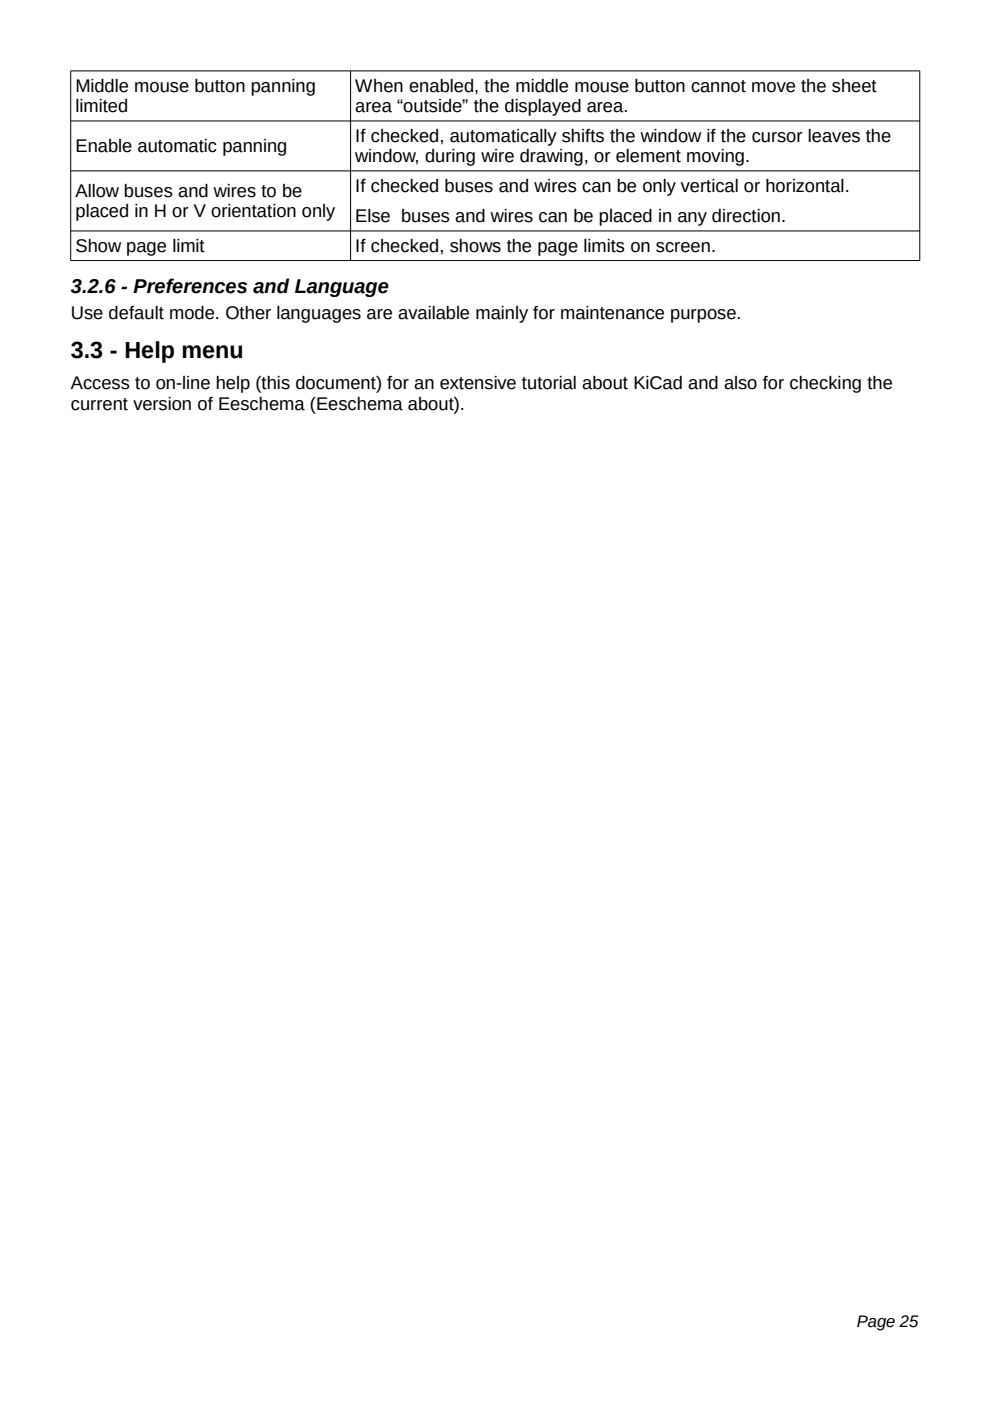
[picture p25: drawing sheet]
<svg xmlns="http://www.w3.org/2000/svg" width="210mm" height="297mm" viewBox="0 0 210 297" stroke-linecap="round" stroke-linejoin="round" font-family="sans-serif">
<defs><g id="words">
<text font-size="4.9" x="15" y="75.8">3.3 - Help menu</text>
<text font-size="4.2" x="15" y="62.1">3.2.6 - Preferences and Language</text>
<g font-size="3.9">
<text x="16" y="19.5">Middle mouse button panning</text>
<text x="16" y="23.8">limited</text>
<text x="75.3" y="19.5">When enabled, the middle mouse button cannot move the sheet</text>
<text x="75.3" y="23.8">area “outside” the displayed area.</text>
<text x="16" y="32.2">Enable automatic panning</text>
<text x="75.3" y="30.1">If checked, automatically shifts the window if the cursor leaves the</text>
<text x="75.3" y="34.4">window, during wire drawing, or element moving.</text>
<text x="16" y="41.8">Allow buses and wires to be</text>
<text x="75.3" y="40.7">If checked buses and wires can be only vertical or horizontal.</text>
<text x="16" y="46.1">placed in H or V orientation only</text>
<text x="75.3" y="47.1">Else buses and wires can be placed in any direction.</text>
<text x="16" y="53.4">Show page limit</text>
<text x="75.3" y="53.4">If checked, shows the page limits on screen.</text>
<text x="15" y="67.6">Use default mode. Other languages are available mainly for maintenance purpose.</text>
<text x="15" y="82.5">Access to on-line help (this document) for an extensive tutorial about KiCad and also for checking the</text>
<text x="15" y="86.9">current version of Eeschema (Eeschema about).</text>
</g>
<text font-size="3.5" x="181.7" y="281.3">Page 25</text>
</g></defs>
<path d="M15 15h180v40.2h-180zM74.3 15v40.2M15 25.6h180M15 36.2h180M15 49h180" fill="none" stroke="#000" stroke-width=".21"/>
<use href="#words"/>
</svg>
